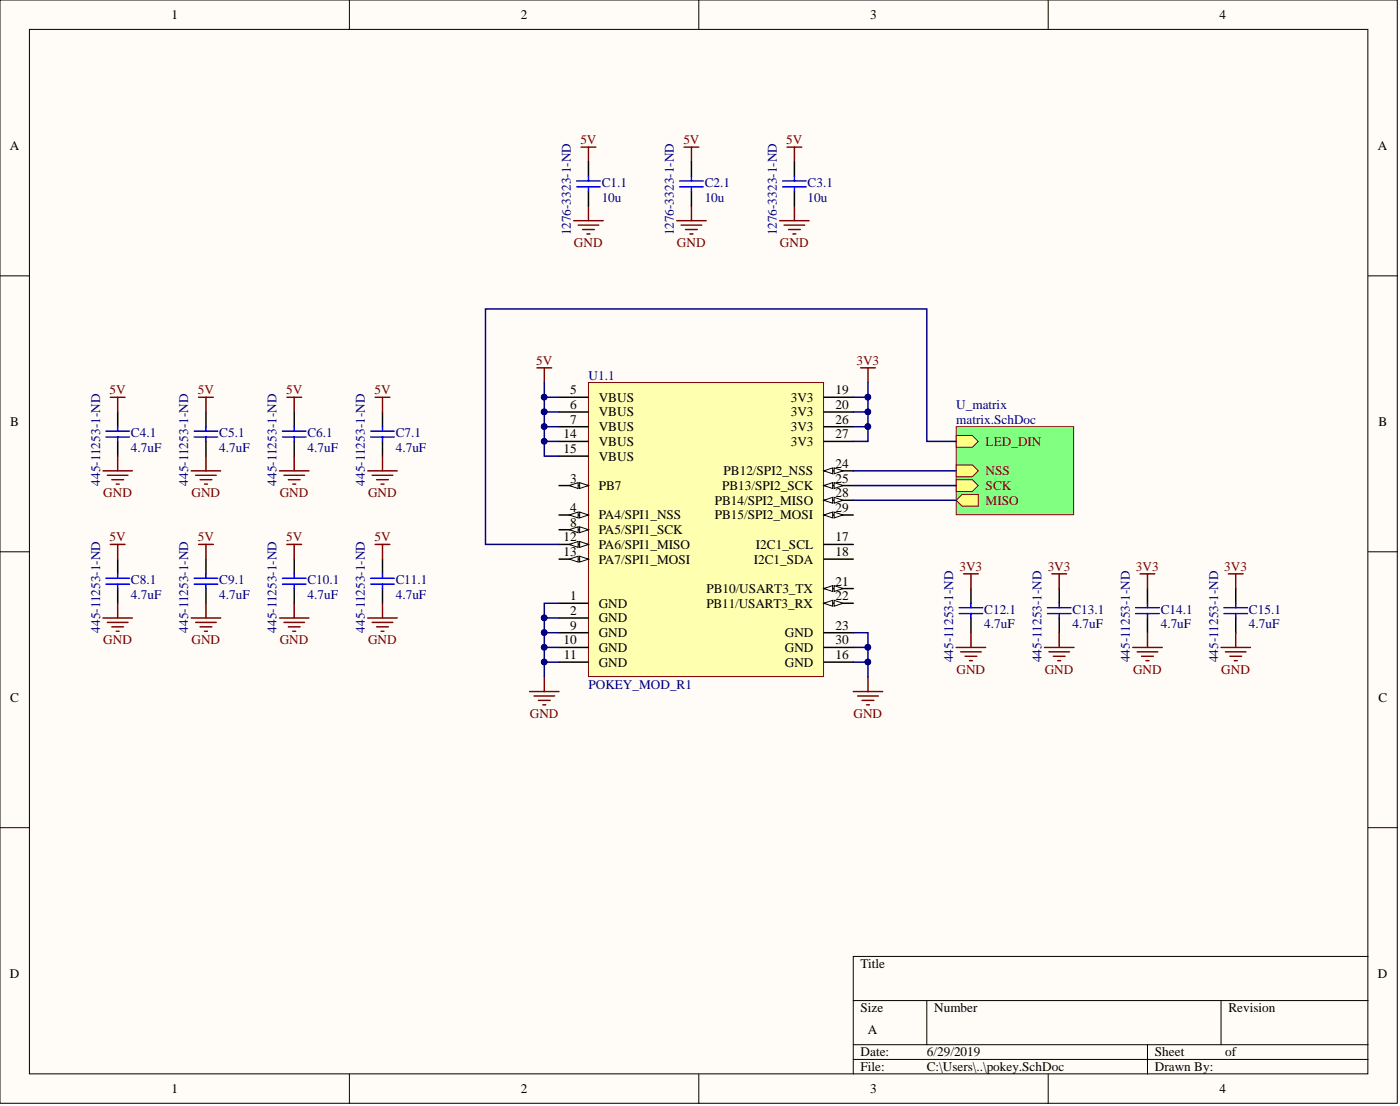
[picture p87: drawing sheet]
<svg xmlns="http://www.w3.org/2000/svg" width="241mm" height="190mm" viewBox="0 0 241 190" stroke-linecap="round" stroke-linejoin="round" font-family="sans-serif">
<defs><g id="words">
<g font-size="2.3">
<text x="29.5" y="3.3">1</text>
<text x="89.8" y="3.3">2</text>
<text x="150" y="3.3">3</text>
<text x="210.2" y="3.3">4</text>
<text x="1.7" y="25.8">A</text>
<text x="237.5" y="25.8">A</text>
<text x="98.3" y="67.9">5</text>
<text x="98.3" y="70.5">6</text>
<text x="103.2" y="69.2">VBUS</text>
<text x="103.2" y="71.7">VBUS</text>
<text x="136.3" y="69.2">3V3</text>
<text x="136.3" y="71.7">3V3</text>
<text x="144" y="67.9">19</text>
<text x="144" y="70.5">20</text>
<text x="1.8" y="73.3">B</text>
<text x="97.1" y="75.5">14</text>
<text x="98.3" y="73">7</text>
<text x="103.2" y="74.3">VBUS</text>
<text x="103.2" y="76.8">VBUS</text>
<text x="136.3" y="74.3">3V3</text>
<text x="136.3" y="76.8">3V3</text>
<text x="144" y="73">26</text>
<text x="144" y="75.5">27</text>
<text x="237.6" y="73.3">B</text>
<text x="97.1" y="78.1">15</text>
<text x="98.3" y="83.1">3</text>
<text x="103.2" y="79.3">VBUS</text>
<text x="124.7" y="81.9">PB12/SPI2_NSS</text>
<text x="144" y="80.6">24</text>
<text x="144" y="83.1">25</text>
<text x="98.3" y="88.2">4</text>
<text x="103.2" y="84.4">PB7</text>
<text x="103.2" y="89.5">PA4/SPI1_NSS</text>
<text x="123.2" y="86.9">PB14/SPI2_MISO</text>
<text x="123.2" y="89.5">PB15/SPI2_MOSI</text>
<text x="124.5" y="84.4">PB13/SPI2_SCK</text>
<text x="144" y="85.7">28</text>
<text x="144" y="88.2">29</text>
<text x="97.1" y="93.3">12</text>
<text x="97.1" y="95.8">13</text>
<text x="98.3" y="90.7">8</text>
<text x="103.2" y="92">PA5/SPI1_SCK</text>
<text x="103.2" y="94.5">PA6/SPI1_MISO</text>
<text x="130.3" y="94.5">I2C1_SCL</text>
<text x="144" y="93.3">17</text>
<text x="144" y="95.8">18</text>
<text x="103.2" y="97.1">PA7/SPI1_MOSI</text>
<text x="129.9" y="97.1">I2C1_SDA</text>
<text x="144" y="100.9">21</text>
<text x="98.3" y="103.4">1</text>
<text x="98.3" y="105.9">2</text>
<text x="103.2" y="104.7">GND</text>
<text x="103.2" y="107.2">GND</text>
<text x="121.8" y="104.7">PB11/USART3_RX</text>
<text x="121.8" y="102.1">PB10/USART3_TX</text>
<text x="144" y="103.4">22</text>
<text x="97.1" y="111">10</text>
<text x="97.2" y="113.5">11</text>
<text x="98.3" y="108.5">9</text>
<text x="103.2" y="109.7">GND</text>
<text x="103.2" y="112.3">GND</text>
<text x="135.3" y="109.7">GND</text>
<text x="135.3" y="112.3">GND</text>
<text x="144" y="113.5">16</text>
<text x="144" y="108.5">23</text>
<text x="144" y="111">30</text>
<text x="103.2" y="114.8">GND</text>
<text x="135.3" y="114.8">GND</text>
<text x="1.8" y="120.8">C</text>
<text x="237.6" y="120.8">C</text>
<text x="148.3" y="166.8">Title</text>
<text x="1.7" y="168.4">D</text>
<text x="237.5" y="168.4">D</text>
<text x="148.3" y="174.4">Size</text>
<text x="149.6" y="178.2">A</text>
<text x="161" y="174.4">Number</text>
<text x="211.7" y="174.4">Revision</text>
<text x="148.3" y="182">Date:</text>
<text x="148.3" y="184.5">File:</text>
<text x="159.7" y="182">6/29/2019</text>
<text x="159.7" y="184.5">C:\Users\..\pokey.SchDoc</text>
<text x="199" y="182">Sheet</text>
<text x="199" y="184.5">Drawn By:</text>
<text x="211.2" y="182">of</text>
<text x="29.5" y="188.3">1</text>
<text x="89.8" y="188.3">2</text>
<text x="150" y="188.3">3</text>
<text x="210.2" y="188.3">4</text>
</g>
<g font-size="2.3" fill="#800000">
<text x="100" y="24.8">5V</text>
<text x="117.8" y="24.8">5V</text>
<text x="135.5" y="24.8">5V</text>
<text x="98.9" y="42.6">GND</text>
<text x="116.7" y="42.6">GND</text>
<text x="134.4" y="42.6">GND</text>
<text x="92.4" y="62.9">5V</text>
<text x="147.6" y="62.9">3V3</text>
<text x="18.9" y="67.9">5V</text>
<text x="34.1" y="67.9">5V</text>
<text x="49.3" y="67.9">5V</text>
<text x="64.5" y="67.9">5V</text>
<text x="169.9" y="76.8">LED_DIN</text>
<text x="169.9" y="81.9">NSS</text>
<text x="17.8" y="85.7">GND</text>
<text x="33" y="85.7">GND</text>
<text x="48.2" y="85.7">GND</text>
<text x="63.4" y="85.7">GND</text>
<text x="169.9" y="84.4">SCK</text>
<text x="169.9" y="86.9">MISO</text>
<text x="18.9" y="93.3">5V</text>
<text x="34.1" y="93.3">5V</text>
<text x="49.3" y="93.3">5V</text>
<text x="64.5" y="93.3">5V</text>
<text x="165.4" y="98.3">3V3</text>
<text x="180.6" y="98.3">3V3</text>
<text x="195.8" y="98.3">3V3</text>
<text x="211" y="98.3">3V3</text>
<text x="17.8" y="111">GND</text>
<text x="33" y="111">GND</text>
<text x="48.2" y="111">GND</text>
<text x="63.4" y="111">GND</text>
<text x="164.9" y="116.1">GND</text>
<text x="180.1" y="116.1">GND</text>
<text x="195.3" y="116.1">GND</text>
<text x="210.5" y="116.1">GND</text>
<text x="91.3" y="123.7">GND</text>
<text x="147.1" y="123.7">GND</text>
</g>
<g font-size="2.3" fill="#000080">
<text x="103.7" y="34.7">10u</text>
<text x="103.7" y="32.2">C1.1</text>
<text x="121.5" y="34.7">10u</text>
<text x="121.5" y="32.2">C2.1</text>
<text x="139.2" y="34.7">10u</text>
<text x="139.2" y="32.2">C3.1</text>
<text x="98.4" y="40.5" transform="rotate(-90 98.4 40.5)">1276-3323-1-ND</text>
<text x="116.1" y="40.5" transform="rotate(-90 116.1 40.5)">1276-3323-1-ND</text>
<text x="133.9" y="40.5" transform="rotate(-90 133.9 40.5)">1276-3323-1-ND</text>
<text x="101.4" y="65.4">U1.1</text>
<text x="164.8" y="70.5">U_matrix</text>
<text x="22.6" y="75.3">C4.1</text>
<text x="22.6" y="77.8">4.7uF</text>
<text x="37.8" y="75.3">C5.1</text>
<text x="37.8" y="77.8">4.7uF</text>
<text x="53" y="75.3">C6.1</text>
<text x="53" y="77.8">4.7uF</text>
<text x="68.2" y="75.3">C7.1</text>
<text x="68.2" y="77.8">4.7uF</text>
<text x="164.8" y="73">matrix.SchDoc</text>
<text x="17.2" y="83.6" transform="rotate(-90 17.2 83.6)">445-11253-1-ND</text>
<text x="32.5" y="83.6" transform="rotate(-90 32.5 83.6)">445-11253-1-ND</text>
<text x="47.7" y="83.6" transform="rotate(-90 47.7 83.6)">445-11253-1-ND</text>
<text x="62.9" y="83.6" transform="rotate(-90 62.9 83.6)">445-11253-1-ND</text>
<text x="22.6" y="100.6">C8.1</text>
<text x="37.8" y="100.6">C9.1</text>
<text x="53" y="100.6">C10.1</text>
<text x="68.2" y="100.6">C11.1</text>
<text x="22.6" y="103.2">4.7uF</text>
<text x="37.8" y="103.2">4.7uF</text>
<text x="53" y="103.2">4.7uF</text>
<text x="68.2" y="103.2">4.7uF</text>
<text x="169.6" y="105.7">C12.1</text>
<text x="184.8" y="105.7">C13.1</text>
<text x="200.1" y="105.7">C14.1</text>
<text x="215.3" y="105.7">C15.1</text>
<text x="17.2" y="109" transform="rotate(-90 17.2 109)">445-11253-1-ND</text>
<text x="32.5" y="109" transform="rotate(-90 32.5 109)">445-11253-1-ND</text>
<text x="47.7" y="109" transform="rotate(-90 47.7 109)">445-11253-1-ND</text>
<text x="62.9" y="109" transform="rotate(-90 62.9 109)">445-11253-1-ND</text>
<text x="169.6" y="108.2">4.7uF</text>
<text x="184.8" y="108.2">4.7uF</text>
<text x="200.1" y="108.2">4.7uF</text>
<text x="215.3" y="108.2">4.7uF</text>
<text x="101.4" y="118.6">POKEY_MOD_R1</text>
<text x="164.3" y="114" transform="rotate(-90 164.3 114)">445-11253-1-ND</text>
<text x="179.5" y="114" transform="rotate(-90 179.5 114)">445-11253-1-ND</text>
<text x="194.7" y="114" transform="rotate(-90 194.7 114)">445-11253-1-ND</text>
<text x="209.9" y="114" transform="rotate(-90 209.9 114)">445-11253-1-ND</text>
</g>
</g></defs>
<g fill="#fffcf8" stroke="#000" stroke-width=".17">
<path d="M0 0h240.8v190h-240.8z"/>
<path d="M5.1 5.1h230.7v179.9h-230.7z"/>
</g>
<g fill="none" stroke="#000" stroke-width=".17">
<path d="M60.2 0v5.1M120.4 0v5.1M180.7 0v5.1M0 47.5h5.1M235.8 47.5h5.1M0 95h5.1M235.8 95h5.1M0 142.6h5.1M235.8 142.6h5.1M147.1 172.3h88.7M147.1 179.9h88.7M159.7 172.3v7.6"/>
<path d="M197.8 179.9v5.1M210.5 172.3v7.6M235.8 164.7h-88.7v20.3M60.2 185v5.1M120.4 185v5.1M147.1 182.5h88.7M180.7 185v5.1"/>
</g>
<path d="M101.4 65.9h40.5v50.6h-40.5z" fill="#ffffb0" stroke="#800000" stroke-width=".17"/>
<path d="M96.4 83.6h5M96.4 103.9h5M96.4 106.4h5" fill="none" stroke="#000" stroke-width=".25"/>
<path d="M99.9 83.1l1.5 .5-1.5 .5z" fill="#fffcf8"/>
<path d="M99.9 83.1l1.5 .5-1.5 .5z" fill="none" stroke="#000" stroke-width=".17"/>
<path d="M98.1 83.6l1.5-.5v1z" fill="#fffcf8"/>
<path d="M98.1 83.6l1.5-.5v1z" fill="none" stroke="#000" stroke-width=".17"/>
<path d="M96.4 88.7h5" fill="none" stroke="#000" stroke-width=".25"/>
<path d="M99.9 88.2l1.5 .5-1.5 .5z" fill="#fffcf8"/>
<path d="M99.9 88.2l1.5 .5-1.5 .5z" fill="none" stroke="#000" stroke-width=".17"/>
<path d="M98.1 88.7l1.5-.5v1z" fill="#fffcf8"/>
<path d="M98.1 88.7l1.5-.5v1z" fill="none" stroke="#000" stroke-width=".17"/>
<path d="M96.4 68.4h5M96.4 71h5M96.4 73.5h5M96.4 91.2h5" fill="none" stroke="#000" stroke-width=".25"/>
<path d="M99.9 90.7l1.5 .5-1.5 .5z" fill="#fffcf8"/>
<path d="M99.9 90.7l1.5 .5-1.5 .5z" fill="none" stroke="#000" stroke-width=".17"/>
<path d="M98.1 91.2l1.5-.5v1z" fill="#fffcf8"/>
<path d="M98.1 91.2l1.5-.5v1z" fill="none" stroke="#000" stroke-width=".17"/>
<path d="M96.4 93.8h5M96.4 109h5M96.4 111.5h5M96.4 114h5" fill="none" stroke="#000" stroke-width=".25"/>
<path d="M99.9 93.3l1.5 .5-1.5 .5z" fill="#fffcf8"/>
<path d="M99.9 93.3l1.5 .5-1.5 .5z" fill="none" stroke="#000" stroke-width=".17"/>
<path d="M98.1 93.8l1.5-.5v1z" fill="#fffcf8"/>
<path d="M98.1 93.8l1.5-.5v1z" fill="none" stroke="#000" stroke-width=".17"/>
<path d="M96.4 96.3h5" fill="none" stroke="#000" stroke-width=".25"/>
<path d="M99.9 95.8l1.5 .5-1.5 .5z" fill="#fffcf8"/>
<path d="M99.9 95.8l1.5 .5-1.5 .5z" fill="none" stroke="#000" stroke-width=".17"/>
<path d="M98.1 96.3l1.5-.5v1z" fill="#fffcf8"/>
<path d="M98.1 96.3l1.5-.5v1z" fill="none" stroke="#000" stroke-width=".17"/>
<path d="M96.4 76h5M96.4 78.6h5M142 68.4h5.1M142 71h5.1M142 93.8h5.1M142 96.3h5.1M142 114h5.1M142 101.4h5.1" fill="none" stroke="#000" stroke-width=".25"/>
<path d="M142 101.4l1.5-.5v1z" fill="#fffcf8"/>
<path d="M142 101.4l1.5-.5v1z" fill="none" stroke="#000" stroke-width=".17"/>
<path d="M143.8 100.9l1.5 .5-1.5 .5z" fill="#fffcf8"/>
<path d="M143.8 100.9l1.5 .5-1.5 .5z" fill="none" stroke="#000" stroke-width=".17"/>
<path d="M142 103.9h5.1" fill="none" stroke="#000" stroke-width=".25"/>
<path d="M142 103.9l1.5-.5v1z" fill="#fffcf8"/>
<path d="M142 103.9l1.5-.5v1z" fill="none" stroke="#000" stroke-width=".17"/>
<path d="M143.8 103.4l1.5 .5-1.5 .5z" fill="#fffcf8"/>
<path d="M143.8 103.4l1.5 .5-1.5 .5z" fill="none" stroke="#000" stroke-width=".17"/>
<path d="M142 81.1h5.1M142 109h5.1" fill="none" stroke="#000" stroke-width=".25"/>
<path d="M142 81.1l1.5-.5v1z" fill="#fffcf8"/>
<path d="M142 81.1l1.5-.5v1z" fill="none" stroke="#000" stroke-width=".17"/>
<path d="M143.8 80.6l1.5 .5-1.5 .5z" fill="#fffcf8"/>
<path d="M143.8 80.6l1.5 .5-1.5 .5z" fill="none" stroke="#000" stroke-width=".17"/>
<path d="M142 83.6h5.1" fill="none" stroke="#000" stroke-width=".25"/>
<path d="M142 83.6l1.5-.5v1z" fill="#fffcf8"/>
<path d="M142 83.6l1.5-.5v1z" fill="none" stroke="#000" stroke-width=".17"/>
<path d="M143.8 83.1l1.5 .5-1.5 .5z" fill="#fffcf8"/>
<path d="M143.8 83.1l1.5 .5-1.5 .5z" fill="none" stroke="#000" stroke-width=".17"/>
<path d="M142 73.5h5.1M142 76h5.1M142 86.2h5.1" fill="none" stroke="#000" stroke-width=".25"/>
<path d="M142 86.2l1.5-.5v1z" fill="#fffcf8"/>
<path d="M142 86.2l1.5-.5v1z" fill="none" stroke="#000" stroke-width=".17"/>
<path d="M143.8 85.7l1.5 .5-1.5 .5z" fill="#fffcf8"/>
<path d="M143.8 85.7l1.5 .5-1.5 .5z" fill="none" stroke="#000" stroke-width=".17"/>
<path d="M142 88.7h5.1" fill="none" stroke="#000" stroke-width=".25"/>
<path d="M142 88.7l1.5-.5v1z" fill="#fffcf8"/>
<path d="M142 88.7l1.5-.5v1z" fill="none" stroke="#000" stroke-width=".17"/>
<path d="M143.8 88.2l1.5 .5-1.5 .5z" fill="#fffcf8"/>
<path d="M143.8 88.2l1.5 .5-1.5 .5z" fill="none" stroke="#000" stroke-width=".17"/>
<path d="M142 111.5h5.1" fill="none" stroke="#000" stroke-width=".25"/>
<path d="M164.8 73.5h20.2v15.2h-20.2z" fill="#80ff80" stroke="#800000" stroke-width=".17"/>
<path d="M164.8 75h2.8l1 1-1 1h-2.8z" fill-rule="evenodd" fill="#ffff80"/>
<path d="M164.8 75h2.8l1 1-1 1h-2.8z" fill="none" stroke="#800000" stroke-width=".17"/>
<path d="M164.8 82.6h2.8l1 1-1 1h-2.8z" fill-rule="evenodd" fill="#ffff80"/>
<path d="M164.8 82.6h2.8l1 1-1 1h-2.8z" fill="none" stroke="#800000" stroke-width=".17"/>
<path d="M164.8 86.2l1-1h2.8v2h-2.8z" fill-rule="evenodd" fill="#ffff80"/>
<path d="M164.8 86.2l1-1h2.8v2h-2.8z" fill="none" stroke="#800000" stroke-width=".17"/>
<path d="M164.8 80.1h2.8l1 1-1 1h-2.8z" fill-rule="evenodd" fill="#ffff80"/>
<path d="M164.8 80.1h2.8l1 1-1 1h-2.8z" fill="none" stroke="#800000" stroke-width=".17"/>
<g fill="none" stroke="#800000" stroke-width=".25">
<path d="M98.9 38h5.1M99.6 38.8h3.6M100.2 25.3h2.5M100.4 39.5h2M101.4 25.3v2.6M101.4 35.5v2.5M116.6 38h5.1M117.4 38.8h3.5M117.9 25.3h2.5M118.2 39.5h2M119.2 25.3v2.6M119.2 35.5v2.5"/>
<path d="M134.4 38h5.1M135.1 38.8h3.6M135.7 25.3h2.5M135.9 39.5h2M136.9 25.3v2.6M136.9 35.5v2.5M101.2 40.3h.5M118.9 40.3h.5M136.7 40.3h.5M19 68.4h2.6M20.3 68.4v2.6M20.3 78.6v2.5"/>
<path d="M34.2 68.4h2.6M35.5 68.4v2.6M35.5 78.6v2.5M49.4 68.4h2.6M50.7 68.4v2.6M50.7 78.6v2.5M64.7 68.4h2.5M65.9 68.4v2.6M65.9 78.6v2.5M92.5 63.4h2.6M93.8 63.4v2.5M148.3 63.4h2.6"/>
<path d="M149.6 63.4v2.5M17.7 81.1h5.1M18.5 81.9h3.6M19 93.8h2.6M19.3 82.6h2M20 83.4h.5M20.3 93.8v2.5M33 81.1h5M33.7 81.9h3.6M34.2 93.8h2.6M34.5 82.6h2M35.2 83.4h.6"/>
<path d="M35.5 93.8v2.5M48.2 81.1h5M48.9 81.9h3.6M49.4 93.8h2.6M49.7 82.6h2M50.5 83.4h.5M50.7 93.8v2.5M63.4 81.1h5.1M64.2 81.9h3.5M64.7 93.8h2.5M64.9 82.6h2M65.7 83.4h.5"/>
<path d="M65.9 93.8v2.5M166.1 98.8h2.5M167.3 98.8v2.6M181.3 98.8h2.5M182.6 98.8v2.6M196.5 98.8h2.5M197.8 98.8v2.6M211.7 98.8h2.6M213 98.8v2.6M17.7 106.4h5.1M18.5 107.2h3.6M19.3 108h2"/>
<path d="M20 108.7h.5M20.3 103.9v2.5M33 106.4h5M33.7 107.2h3.6M34.5 108h2M35.2 108.7h.6M35.5 103.9v2.5M48.2 106.4h5M48.9 107.2h3.6M49.7 108h2M50.5 108.7h.5M50.7 103.9v2.5"/>
<path d="M63.4 106.4h5.1M64.2 107.2h3.5M64.9 108h2M65.7 108.7h.5M65.9 103.9v2.5M91.3 119.1h5.1M92 119.9h3.6M93.8 116.6v2.5M147.1 119.1h5M147.8 119.9h3.6M149.6 116.6v2.5M164.8 111.5h5.1"/>
<path d="M165.6 112.3h3.5M166.3 113h2.1M167.1 113.8h.5M167.3 109v2.5M180 111.5h5.1M180.8 112.3h3.5M181.5 113h2.1M182.3 113.8h.5M182.6 109v2.5M195.2 111.5h5.1M196 112.3h3.6M196.8 113h2"/>
<path d="M197.5 113.8h.5M197.8 109v2.5M210.5 111.5h5M211.2 112.3h3.6M212 113h2M212.7 113.8h.5M213 109v2.5M92.8 120.6h2M93.6 121.4h.5M148.6 120.6h2M149.3 121.4h.6"/>
</g>
<g fill="none" stroke="#000080" stroke-width=".25">
<path d="M93.8 65.9v5.1M93.8 68.4h2.6M93.8 71h2.6M93.8 71v2.5M93.8 76h2.6M96.4 73.5h-2.6v5.1h2.6M147.1 68.4h2.5M147.1 71h2.5M147.1 73.5h2.5M149.6 65.9v10.1h-2.5M164.8 76h-5.1v-22.8h-76v40.6h12.7M147.1 81.1h17.7"/>
<path d="M147.1 83.6h17.7M147.1 86.2h17.7M93.8 106.4h2.6M93.8 109h2.6M93.8 111.5h2.6M93.8 114h2.6M96.4 103.9h-2.6v12.7M147.1 109h2.5v7.6M147.1 111.5h2.5M147.1 114h2.5"/>
</g>
<g fill="#000080" stroke="#000080" stroke-width=".17">
<circle cx="149.6" cy="73.5" r=".48"/>
<circle cx="149.6" cy="70.9" r=".48"/>
<circle cx="149.6" cy="68.4" r=".48"/>
<circle cx="93.8" cy="68.4" r=".48"/>
<circle cx="93.8" cy="70.9" r=".48"/>
<circle cx="93.8" cy="73.5" r=".48"/>
<circle cx="93.8" cy="76" r=".48"/>
<circle cx="93.8" cy="106.4" r=".48"/>
<circle cx="93.8" cy="109" r=".48"/>
<circle cx="93.8" cy="111.5" r=".48"/>
<circle cx="93.8" cy="114" r=".48"/>
<circle cx="149.6" cy="111.5" r=".48"/>
<circle cx="149.6" cy="114" r=".48"/>
</g>
<g fill="none" stroke="#000" stroke-width=".25">
<path d="M101.4 27.9v2.5M101.4 32.9v2.6M119.2 27.9v2.5M119.2 32.9v2.6M136.9 27.9v2.5M136.9 32.9v2.6M20.3 71v2.5M20.3 76v2.6M35.5 71v2.5M35.5 76v2.6M50.7 71v2.5M50.7 76v2.6"/>
<path d="M65.9 71v2.5M65.9 76v2.6M20.3 96.3v2.5M35.5 96.3v2.5M50.7 96.3v2.5M65.9 96.3v2.5M20.3 101.4v2.5M35.5 101.4v2.5M50.7 101.4v2.5M65.9 101.4v2.5M167.3 101.4v2.5M167.3 106.4v2.6"/>
<path d="M182.6 101.4v2.5M182.6 106.4v2.6M197.8 101.4v2.5M197.8 106.4v2.6M213 101.4v2.5M213 106.4v2.6"/>
</g>
<g fill="none" stroke="#00f" stroke-width=".25">
<path d="M99.4 31.2h4.1M99.4 32.2h4.1M101.4 30.4v.8M101.4 32.2v.7M117.1 31.2h4.1M117.1 32.2h4.1M119.2 30.4v.8M119.2 32.2v.7M134.9 31.2h4.1M134.9 32.2h4.1M136.9 30.4v.8M136.9 32.2v.7"/>
<path d="M18.3 74.3h4M18.3 75.3h4M20.3 73.5v.8M20.3 75.3v.7M33.5 74.3h4M33.5 75.3h4M35.5 73.5v.8M35.5 75.3v.7M48.7 74.3h4M48.7 75.3h4M50.7 73.5v.8M50.7 75.3v.7"/>
<path d="M63.9 74.3h4.1M63.9 75.3h4.1M65.9 73.5v.8M65.9 75.3v.7M18.3 99.6h4M20.3 98.8v.8M33.5 99.6h4M35.5 98.8v.8M48.7 99.6h4M50.7 98.8v.8M63.9 99.6h4.1M65.9 98.8v.8"/>
<path d="M18.3 100.6h4M20.3 100.6v.8M33.5 100.6h4M35.5 100.6v.8M48.7 100.6h4M50.7 100.6v.8M63.9 100.6h4.1M65.9 100.6v.8M165.3 104.7h4.1M165.3 105.7h4.1M167.3 103.9v.8M167.3 105.7v.7"/>
<path d="M180.5 104.7h4.1M180.5 105.7h4.1M182.6 103.9v.8M182.6 105.7v.7M195.7 104.7h4.1M195.7 105.7h4.1M197.8 103.9v.8M197.8 105.7v.7M211 104.7h4M211 105.7h4M213 103.9v.8M213 105.7v.7"/>
</g>
<use href="#words"/>
</svg>
